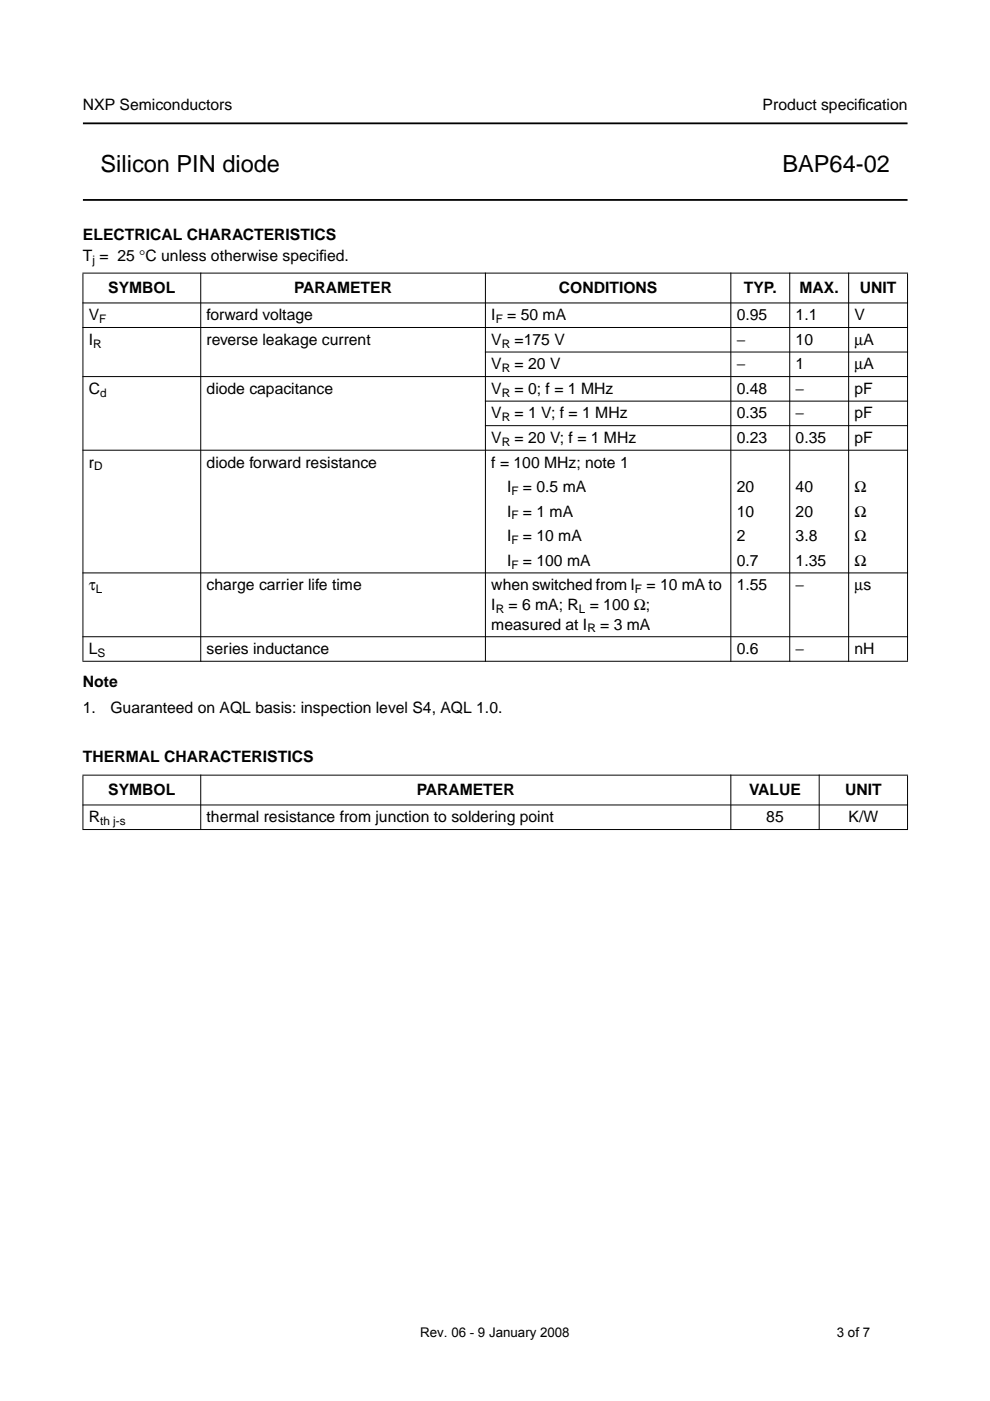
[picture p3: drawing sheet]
<svg xmlns="http://www.w3.org/2000/svg" width="210mm" height="297mm" viewBox="0 0 210 297" stroke-linecap="round" stroke-linejoin="round" font-family="sans-serif">
<defs><g id="words">
<g font-size="5">
<text x="21.3" y="36.5">Silicon PIN diode</text>
<text x="165.9" y="36.5">BAP64-02</text>
</g>
<g font-size="3.3">
<text x="17.6" y="23.4">NXP Semiconductors</text>
<text x="161.7" y="23.4">Product specif</text>
<text x="181.9" y="23.4">ication</text>
<text x="17.6" y="50.9">ELECTRICAL CHARACTERISTICS</text>
<text x="17.6" y="55.4">T = 25 °C unless otherwise specif</text>
<text x="67.7" y="55.4">ied.</text>
<text x="22.9" y="62.2">SYMBOL</text>
<text x="62.4" y="62.2">PARAMETER</text>
<text x="118.5" y="62.2">CONDITIONS</text>
<text x="157.7" y="62.2">TYP.</text>
<text x="169.5" y="62.2">MAX.</text>
<text x="182.3" y="62.2">UNIT</text>
<text x="18.8" y="67.9">V</text>
<text x="43.8" y="67.9">forward voltage</text>
<text x="104.2" y="67.9">I</text>
<text x="107.5" y="67.9">= 50 mA</text>
<text x="156.2" y="67.9">0.95</text>
<text x="168.7" y="67.9">1.1</text>
<text x="181.2" y="67.9">V</text>
<text x="18.8" y="73.1">I</text>
<text x="43.8" y="73.1">reverse leakage current</text>
<text x="104.2" y="73.1">V</text>
<text x="109.1" y="73.1">=175 V</text>
<text x="156.2" y="73.1">−</text>
<text x="168.7" y="73.1">10</text>
<text x="181.2" y="73.1">µA</text>
<text x="18.8" y="83.5">C</text>
<text x="43.8" y="83.5">diode capacitance</text>
<text x="104.2" y="78.3">V</text>
<text x="104.2" y="83.5">V</text>
<text x="109.1" y="78.3">= 20 V</text>
<text x="109.1" y="83.5">= 0; f = 1 MHz</text>
<text x="156.2" y="78.3">−</text>
<text x="156.2" y="83.5">0.48</text>
<text x="168.7" y="78.3">1</text>
<text x="168.7" y="83.5">−</text>
<text x="181.2" y="78.3">µA</text>
<text x="181.2" y="83.5">pF</text>
<text x="104.2" y="88.7">V</text>
<text x="109.1" y="88.7">= 1 V; f = 1 MHz</text>
<text x="156.2" y="88.7">0.35</text>
<text x="168.7" y="88.7">−</text>
<text x="181.2" y="88.7">pF</text>
<text x="104.2" y="93.9">V</text>
<text x="109.1" y="93.9">= 20 V; f = 1 MHz</text>
<text x="156.2" y="93.9">0.23</text>
<text x="168.7" y="93.9">0.35</text>
<text x="181.2" y="93.9">pF</text>
<text x="18.8" y="99.1">r</text>
<text x="43.8" y="99.1">diode forward resistance</text>
<text x="104.2" y="99.1">f = 100 MHz; note 1</text>
<text x="107.5" y="104.3">I</text>
<text x="110.9" y="104.3">= 0.5 mA</text>
<text x="156.2" y="104.3">20</text>
<text x="168.7" y="104.3">40</text>
<text x="181.2" y="104.3">Ω</text>
<text x="107.5" y="109.5">I</text>
<text x="110.9" y="109.5">= 1 mA</text>
<text x="156.2" y="109.5">10</text>
<text x="168.7" y="109.5">20</text>
<text x="181.2" y="109.5">Ω</text>
<text x="107.5" y="114.7">I</text>
<text x="107.5" y="119.9">I</text>
<text x="110.9" y="114.7">= 10 mA</text>
<text x="110.9" y="119.9">= 100 mA</text>
<text x="156.2" y="114.7">2</text>
<text x="156.2" y="119.9">0.7</text>
<text x="168.7" y="114.7">3.8</text>
<text x="168.7" y="119.9">1.35</text>
<text x="181.2" y="114.7">Ω</text>
<text x="181.2" y="119.9">Ω</text>
<text x="18.8" y="125.1">τ</text>
<text x="43.8" y="125.1">charge carrier life time</text>
<text x="104.2" y="125.1">when switched from I</text>
<text x="137.1" y="125.1">= 10 mA to</text>
<text x="156.2" y="125.1">1.55</text>
<text x="168.7" y="125.1">−</text>
<text x="181.2" y="125.1">µs</text>
<text x="104.2" y="129.3">I</text>
<text x="107.8" y="129.3">= 6 mA; R = 100 Ω;</text>
<text x="104.2" y="133.5">measured at I</text>
<text x="127.3" y="133.5">= 3 mA</text>
<text x="18.8" y="138.7">L</text>
<text x="43.8" y="138.7">series inductance</text>
<text x="156.2" y="138.7">0.6</text>
<text x="168.7" y="138.7">−</text>
<text x="181.2" y="138.7">nH</text>
<text x="17.6" y="145.8">Note</text>
<text x="17.6" y="151.2">1.</text>
<text x="23.4" y="151.2">Guaranteed on AQL basis: inspection level S4, AQL 1.0.</text>
<text x="17.6" y="161.6">THERMAL CHARACTERISTICS</text>
<text x="22.9" y="168.6">SYMBOL</text>
<text x="88.4" y="168.6">PARAMETER</text>
<text x="158.8" y="168.6">VALUE</text>
<text x="179.2" y="168.6">UNIT</text>
<text x="18.8" y="174.4">R</text>
<text x="43.8" y="174.3">thermal resistance from junction to soldering point</text>
<text x="162.5" y="174.3">85</text>
<text x="179.9" y="174.3">K/W</text>
</g>
<g font-size="2.8">
<text x="89.1" y="283.4">Rev. 06 - 9 January 2008</text>
<text x="177.4" y="283.4">3 of 7</text>
</g>
<g font-size="2.5">
<text x="19.6" y="56">j</text>
<text x="21.1" y="68.5">F</text>
<text x="105.1" y="68.5">F</text>
<text x="19.8" y="73.7">R</text>
<text x="106.4" y="73.7">R</text>
<text x="106.4" y="78.9">R</text>
<text x="21.2" y="84.1">d</text>
<text x="106.4" y="84.1">R</text>
<text x="106.4" y="89.3">R</text>
<text x="106.4" y="94.5">R</text>
<text x="19.9" y="99.7">D</text>
<text x="108.4" y="104.9">F</text>
<text x="108.4" y="110.1">F</text>
<text x="108.4" y="115.3">F</text>
<text x="20.3" y="125.7">L</text>
<text x="108.4" y="120.5">F</text>
<text x="134.6" y="125.7">F</text>
<text x="105.1" y="129.9">R</text>
<text x="122.7" y="129.9">L</text>
<text x="124.5" y="134.1">R</text>
<text x="20.7" y="139.3">S</text>
<text x="21.2" y="174.9">th j-s</text>
</g>
</g></defs>
<path d="M17.6 26.2h174.8M17.6 42.4h174.8" fill="none" stroke="#000" stroke-width=".38"/>
<g fill="#000" stroke="#000" stroke-width=".21">
<path d="M17.5 57.9h175zM17.5 64.2h175zM17.5 69.4h175zM102.8 74.6h89.7zM17.5 79.8h175zM102.8 85h89.7zM102.8 90.2h89.7zM17.5 95.5h175zM17.5 121.5h175zM17.5 135h175zM17.6 58v82.1zM42.6 57.8v82.5z"/>
<path d="M102.9 57.8v82.5zM155 57.8v82.5zM167.4 57.8v82.5zM179.9 57.8v82.5zM192.4 58v82.1zM17.5 140.2h175zM17.6 164.5v11.3zM42.6 164.2v11.8zM155 164.2v11.8zM173.7 164.2v11.8zM192.4 164.5v11.3zM17.5 164.3h175z"/>
<path d="M17.5 170.7h175zM17.5 175.9h175z"/>
</g>
<use href="#words"/>
</svg>
